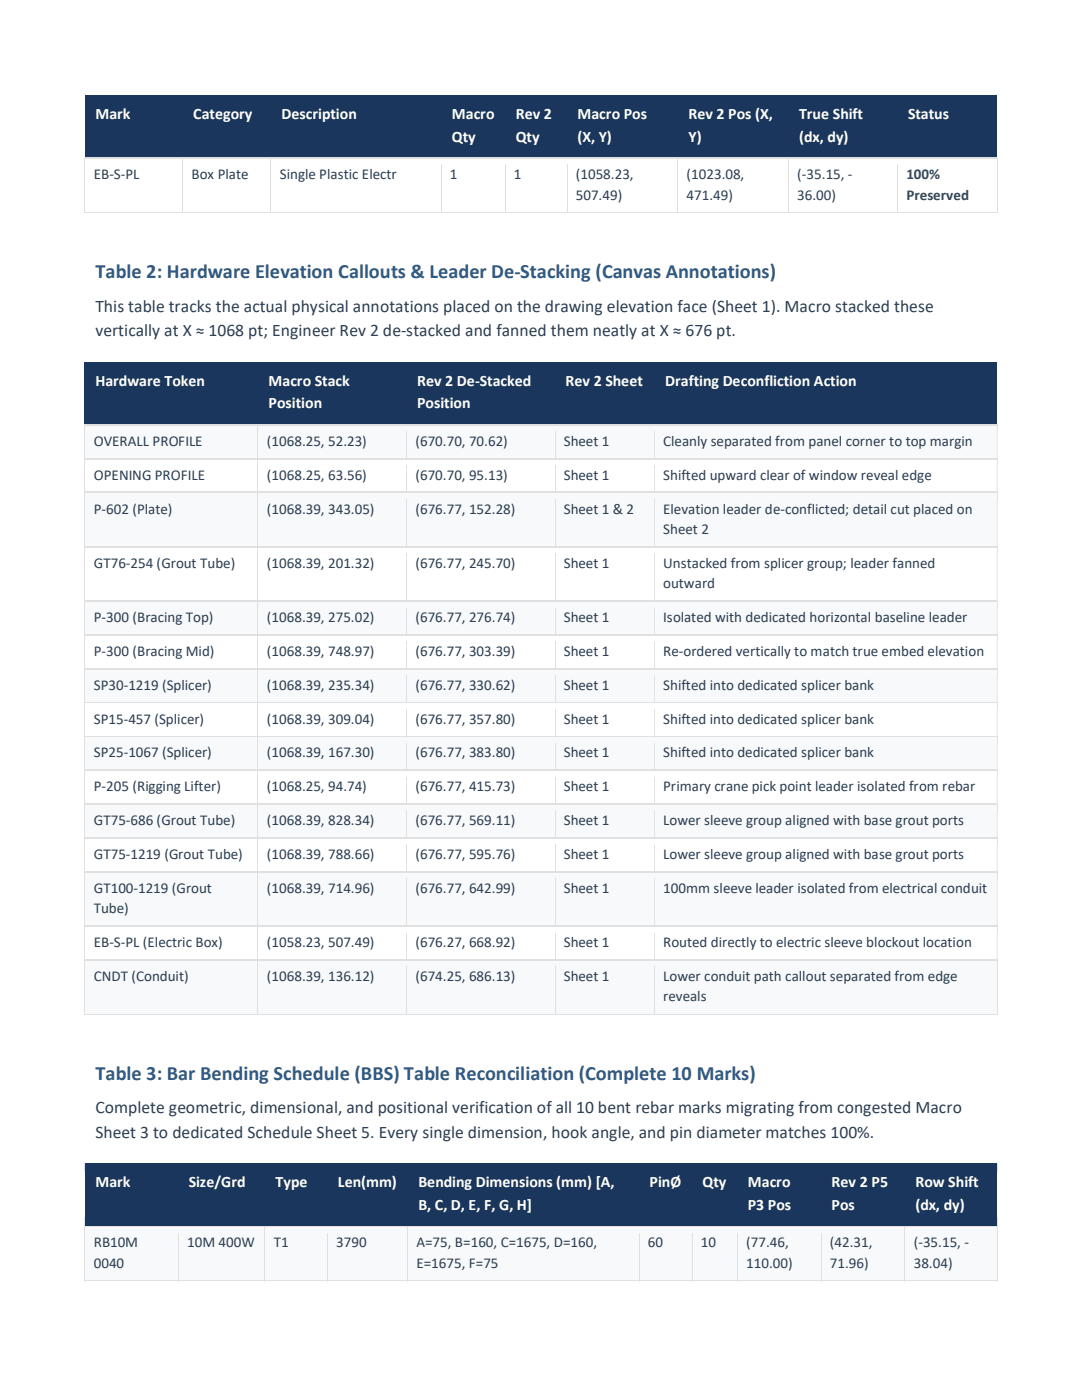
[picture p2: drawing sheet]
<svg xmlns="http://www.w3.org/2000/svg" width="216mm" height="279mm" viewBox="0 0 216 279" stroke-linecap="round" stroke-linejoin="round" font-family="sans-serif">
<defs><g id="words">
<g font-size="4.1" fill="#2e5b88">
<text x="19" y="55.5">Table 2: Hardware Elevation Callouts &amp; Leader De-Stacking (Canvas Annotations)</text>
<text x="19" y="215.5">Table 3: Bar Bending Schedule (BBS) Table Reconciliation (Complete 10 Marks)</text>
</g>
<g font-size="3.5" fill="#2c3e50">
<text x="19" y="62.2">This table tracks the actual physical annotations placed on the drawing elevation face (Sheet 1). Macro stacked these</text>
<text x="19" y="67.1">vertically at X ≈ 1068 pt; Engineer Rev 2 de-stacked and fanned them neatly at X ≈ 676 pt.</text>
<text x="19" y="222.2">Complete geometric, dimensional, and positional verification of all 10 bent rebar marks migrating from congested Macro</text>
<text x="19" y="227.1">Sheet 3 to dedicated Schedule Sheet 5. Every single dimension, hook angle, and pin diameter matches 100%.</text>
</g>
<g font-size="3.2" fill="#fff">
<text x="19" y="23.8">Mark</text>
<text x="38.6" y="23.8">Category</text>
<text x="56.2" y="23.8">Description</text>
<text x="90.2" y="23.8">Macro</text>
<text x="102.9" y="23.8">Rev 2</text>
<text x="115.2" y="23.8">Macro Pos</text>
<text x="137.4" y="23.8">Rev 2 Pos (X,</text>
<text x="159.5" y="23.8">True Shift</text>
<text x="181.2" y="23.8">Status</text>
<text x="90.2" y="28.3">Qty</text>
<text x="102.9" y="28.3">Qty</text>
<text x="115.2" y="28.3">(X, Y)</text>
<text x="137.4" y="28.3">Y)</text>
<text x="159.5" y="28.3">(dx, dy)</text>
<text x="19" y="77">Hardware Token</text>
<text x="53.6" y="77">Macro Stack</text>
<text x="83.2" y="77">Rev 2 De-Stacked</text>
<text x="112.9" y="77">Rev 2 Sheet</text>
<text x="132.7" y="77">Drafting Deconfliction Action</text>
<text x="53.6" y="81.5">Position</text>
<text x="83.2" y="81.5">Position</text>
<text x="19" y="237">Mark</text>
<text x="37.7" y="237">Size/Grd</text>
<text x="55" y="237">Type</text>
<text x="67.4" y="237">Len(mm)</text>
<text x="83.5" y="237">Bending Dimensions (mm) [A,</text>
<text x="129.6" y="237">PinØ</text>
<text x="140.2" y="237">Qty</text>
<text x="149.2" y="237">Macro</text>
<text x="165.9" y="237">Rev 2 P5</text>
<text x="182.7" y="237">Row Shift</text>
<text x="83.5" y="241.5">B, C, D, E, F, G, H]</text>
<text x="149.2" y="241.5">P3 Pos</text>
<text x="165.9" y="241.5">Pos</text>
<text x="182.7" y="241.5">(dx, dy)</text>
</g>
<g font-size="3" fill="#2c3e50">
<text x="18.7" y="35.8">EB-S-PL</text>
<text x="38.2" y="35.8">Box Plate</text>
<text x="55.8" y="35.8">Single Plastic Electr</text>
<text x="89.8" y="35.8">1</text>
<text x="102.5" y="35.8">1</text>
<text x="114.9" y="35.8">(1058.23,</text>
<text x="137" y="35.8">(1023.08,</text>
<text x="159.1" y="35.8">(-35.15, -</text>
<text x="114.9" y="39.9">507.49)</text>
<text x="137" y="39.9">471.49)</text>
<text x="159.1" y="39.9">36.00)</text>
<text x="18.7" y="89">OVERALL PROFILE</text>
<text x="53.3" y="89">(1068.25, 52.23)</text>
<text x="82.9" y="89">(670.70, 70.62)</text>
<text x="112.5" y="89">Sheet 1</text>
<text x="132.3" y="89">Cleanly separated from panel corner to top margin</text>
<text x="18.7" y="95.7">OPENING PROFILE</text>
<text x="53.3" y="95.7">(1068.25, 63.56)</text>
<text x="82.9" y="95.7">(670.70, 95.13)</text>
<text x="112.5" y="95.7">Sheet 1</text>
<text x="132.3" y="95.7">Shifted upward clear of window reveal edge</text>
<text x="18.7" y="102.5">P-602 (Plate)</text>
<text x="53.3" y="102.5">(1068.39, 343.05)</text>
<text x="82.9" y="102.5">(676.77, 152.28)</text>
<text x="112.5" y="102.5">Sheet 1 &amp; 2</text>
<text x="132.3" y="102.5">Elevation leader de-conflicted; detail cut placed on</text>
<text x="132.3" y="106.6">Sheet 2</text>
<text x="18.7" y="113.3">GT76-254 (Grout Tube)</text>
<text x="53.3" y="113.3">(1068.39, 201.32)</text>
<text x="82.9" y="113.3">(676.77, 245.70)</text>
<text x="112.5" y="113.3">Sheet 1</text>
<text x="132.3" y="113.3">Unstacked from splicer group; leader fanned</text>
<text x="132.3" y="117.4">outward</text>
<text x="18.7" y="124.2">P-300 (Bracing Top)</text>
<text x="53.3" y="124.2">(1068.39, 275.02)</text>
<text x="82.9" y="124.2">(676.77, 276.74)</text>
<text x="112.5" y="124.2">Sheet 1</text>
<text x="132.3" y="124.2">Isolated with dedicated horizontal baseline leader</text>
<text x="18.7" y="130.9">P-300 (Bracing Mid)</text>
<text x="53.3" y="130.9">(1068.39, 748.97)</text>
<text x="82.9" y="130.9">(676.77, 303.39)</text>
<text x="112.5" y="130.9">Sheet 1</text>
<text x="132.3" y="130.9">Re-ordered vertically to match true embed elevation</text>
<text x="18.7" y="137.7">SP30-1219 (Splicer)</text>
<text x="53.3" y="137.7">(1068.39, 235.34)</text>
<text x="82.9" y="137.7">(676.77, 330.62)</text>
<text x="112.5" y="137.7">Sheet 1</text>
<text x="132.3" y="137.7">Shifted into dedicated splicer bank</text>
<text x="18.7" y="144.4">SP15-457 (Splicer)</text>
<text x="53.3" y="144.4">(1068.39, 309.04)</text>
<text x="82.9" y="144.4">(676.77, 357.80)</text>
<text x="112.5" y="144.4">Sheet 1</text>
<text x="132.3" y="144.4">Shifted into dedicated splicer bank</text>
<text x="18.7" y="151.2">SP25-1067 (Splicer)</text>
<text x="53.3" y="151.2">(1068.39, 167.30)</text>
<text x="82.9" y="151.2">(676.77, 383.80)</text>
<text x="112.5" y="151.2">Sheet 1</text>
<text x="132.3" y="151.2">Shifted into dedicated splicer bank</text>
<text x="18.7" y="157.9">P-205 (Rigging Lifter)</text>
<text x="53.3" y="157.9">(1068.25, 94.74)</text>
<text x="82.9" y="157.9">(676.77, 415.73)</text>
<text x="112.5" y="157.9">Sheet 1</text>
<text x="132.3" y="157.9">Primary crane pick point leader isolated from rebar</text>
<text x="18.7" y="164.7">GT75-686 (Grout Tube)</text>
<text x="53.3" y="164.7">(1068.39, 828.34)</text>
<text x="82.9" y="164.7">(676.77, 569.11)</text>
<text x="112.5" y="164.7">Sheet 1</text>
<text x="132.3" y="164.7">Lower sleeve group aligned with base grout ports</text>
<text x="18.7" y="171.4">GT75-1219 (Grout Tube)</text>
<text x="53.3" y="171.4">(1068.39, 788.66)</text>
<text x="82.9" y="171.4">(676.77, 595.76)</text>
<text x="112.5" y="171.4">Sheet 1</text>
<text x="132.3" y="171.4">Lower sleeve group aligned with base grout ports</text>
<text x="18.7" y="178.2">GT100-1219 (Grout</text>
<text x="53.3" y="178.2">(1068.39, 714.96)</text>
<text x="82.9" y="178.2">(676.77, 642.99)</text>
<text x="112.5" y="178.2">Sheet 1</text>
<text x="132.3" y="178.2">100mm sleeve leader isolated from electrical conduit</text>
<text x="18.7" y="182.2">Tube)</text>
<text x="18.7" y="189">EB-S-PL (Electric Box)</text>
<text x="53.3" y="189">(1058.23, 507.49)</text>
<text x="82.9" y="189">(676.27, 668.92)</text>
<text x="112.5" y="189">Sheet 1</text>
<text x="132.3" y="189">Routed directly to electric sleeve blockout location</text>
<text x="18.7" y="195.7">CNDT (Conduit)</text>
<text x="53.3" y="195.7">(1068.39, 136.12)</text>
<text x="82.9" y="195.7">(674.25, 686.13)</text>
<text x="112.5" y="195.7">Sheet 1</text>
<text x="132.3" y="195.7">Lower conduit path callout separated from edge</text>
<text x="132.3" y="199.9">reveals</text>
<text x="18.7" y="249">RB10M</text>
<text x="37.3" y="249">10M 400W</text>
<text x="54.7" y="249">T1</text>
<text x="67.1" y="249">3790</text>
<text x="83.1" y="249">A=75, B=160, C=1675, D=160,</text>
<text x="129.3" y="249">60</text>
<text x="139.9" y="249">10</text>
<text x="148.9" y="249">(77.46,</text>
<text x="165.6" y="249">(42.31,</text>
<text x="182.3" y="249">(-35.15, -</text>
<text x="18.7" y="253.1">0040</text>
<text x="83.1" y="253.1">E=1675, F=75</text>
<text x="148.9" y="253.1">110.00)</text>
<text x="165.6" y="253.1">71.96)</text>
<text x="182.3" y="253.1">38.04)</text>
</g>
<g font-size="3" fill="#1e7e34">
<text x="180.8" y="35.8">100%</text>
<text x="180.8" y="39.9">Preserved</text>
</g>
</g></defs>
<g fill="#1b365d">
<path d="M16.9 19h19.5v12.5h-19.5z"/>
<path d="M19 20.8h15.3v4.5h-15.3z"/>
<path d="M36.4 19h17.7v12.5h-17.7z"/>
<path d="M38.6 20.8h13.3v4.5h-13.3z"/>
<path d="M54.1 19h34v12.5h-34z"/>
<path d="M56.2 20.8h29.7v4.5h-29.7z"/>
<path d="M88.1 19h12.7v12.5h-12.7z"/>
<path d="M90.2 20.8h8.5v4.5h-8.5z"/>
<path d="M90.2 25.3h8.5v4.4h-8.5z"/>
<path d="M100.8 19h12.3v12.5h-12.3z"/>
<path d="M102.9 20.8h8.1v4.5h-8.1z"/>
<path d="M102.9 25.3h8.1v4.4h-8.1z"/>
<path d="M113.1 19h22.2v12.5h-22.2z"/>
<path d="M115.2 20.8h17.9v4.5h-17.9z"/>
<path d="M115.2 25.3h17.9v4.4h-17.9z"/>
<path d="M135.3 19h22.1v12.5h-22.1z"/>
<path d="M137.4 20.8h17.8v4.5h-17.8z"/>
<path d="M137.4 25.3h17.8v4.4h-17.8z"/>
<path d="M157.4 19h21.7v12.5h-21.7z"/>
<path d="M159.5 20.8h17.5v4.5h-17.5z"/>
<path d="M159.5 25.3h17.5v4.4h-17.5z"/>
<path d="M179.1 19h19.9v12.5h-19.9z"/>
<path d="M181.2 20.8h15.6v4.5h-15.6z"/>
<path d="M179.1 19h19.9v1.8h-19.9z"/>
<path d="M179.1 29.7h19.9v1.8h-19.9z"/>
</g>
<g fill="#1b365d">
<path d="M16.9 19h162.2v1.8h-162.2z" fill-rule="evenodd"/>
<path d="M16.9 29.7h162.2v1.8h-162.2z" fill-rule="evenodd"/>
</g>
<g fill="#fff">
<path d="M17 31.7h19.4v10.6h-19.4z"/>
<path d="M18.7 32.9h16v4.1h-16z"/>
<path d="M36.5 31.7h17.5v10.6h-17.5z"/>
<path d="M38.2 32.9h14.1v4.1h-14.1z"/>
<path d="M54.1 31.7h33.9v10.6h-33.9z"/>
<path d="M55.8 32.9h30.5v4.1h-30.5z"/>
<path d="M88.1 31.7h12.6v10.6h-12.6z"/>
<path d="M89.8 32.9h9.2v4.1h-9.2z"/>
<path d="M100.9 31.7h12.1v10.6h-12.1z"/>
<path d="M102.5 32.9h8.9v4.1h-8.9z"/>
<path d="M113.2 31.7h21.9v10.6h-21.9z"/>
<path d="M114.9 32.9h18.6v4.1h-18.6z"/>
<path d="M114.9 37h18.6v4.1h-18.6z"/>
<path d="M135.3 31.7h22v10.6h-22z"/>
<path d="M137 32.9h18.6v4.1h-18.6z"/>
<path d="M137 37h18.6v4.1h-18.6z"/>
<path d="M157.4 31.7h21.6v10.6h-21.6z"/>
<path d="M159.1 32.9h18.2v4.1h-18.2z"/>
<path d="M159.1 37h18.2v4.1h-18.2z"/>
<path d="M179.2 31.7h19.7v10.6h-19.7z"/>
<path d="M180.8 32.9h16.4v4.1h-16.4z"/>
<path d="M180.8 37h16.4v4.1h-16.4z"/>
</g>
<path d="M16.8 31.5h.2v1.4h-.2z" fill-rule="evenodd" fill="#e0e0e0"/>
<g fill="#fff">
<path d="M17 31.5h.2v1.4h-.2z" fill-rule="evenodd"/>
<path d="M17.2 31.5h19.2v1.4h-19.2z" fill-rule="evenodd"/>
</g>
<path d="M36.4 31.5h.1v1.4h-.1z" fill-rule="evenodd" fill="#e0e0e0"/>
<g fill="#fff">
<path d="M36.5 31.5h.2v1.4h-.2z" fill-rule="evenodd"/>
<path d="M36.7 31.5h17.3v1.4h-17.3z" fill-rule="evenodd"/>
</g>
<path d="M54 31.5h.1v1.4h-.1z" fill-rule="evenodd" fill="#e0e0e0"/>
<g fill="#fff">
<path d="M54.1 31.5h.2v1.4h-.2z" fill-rule="evenodd"/>
<path d="M54.3 31.5h33.7v1.4h-33.7z" fill-rule="evenodd"/>
</g>
<path d="M88 31.5h.1v1.4h-.1z" fill-rule="evenodd" fill="#e0e0e0"/>
<g fill="#fff">
<path d="M88.1 31.5h.2v1.4h-.2z" fill-rule="evenodd"/>
<path d="M88.3 31.5h12.4v1.4h-12.4z" fill-rule="evenodd"/>
</g>
<path d="M100.7 31.5h.2v1.4h-.2z" fill-rule="evenodd" fill="#e0e0e0"/>
<g fill="#fff">
<path d="M100.9 31.5h.1v1.4h-.1z" fill-rule="evenodd"/>
<path d="M101 31.5h12.1v1.4h-12.1z" fill-rule="evenodd"/>
</g>
<path d="M113.1 31.5h.1v1.4h-.1z" fill-rule="evenodd" fill="#e0e0e0"/>
<g fill="#fff">
<path d="M113.2 31.5h.2v1.4h-.2z" fill-rule="evenodd"/>
<path d="M113.4 31.5h21.8v1.4h-21.8z" fill-rule="evenodd"/>
</g>
<path d="M135.2 31.5h.1v1.4h-.1z" fill-rule="evenodd" fill="#e0e0e0"/>
<g fill="#fff">
<path d="M135.3 31.5h.2v1.4h-.2z" fill-rule="evenodd"/>
<path d="M135.5 31.5h21.8v1.4h-21.8z" fill-rule="evenodd"/>
</g>
<path d="M157.3 31.5h.1v1.4h-.1z" fill-rule="evenodd" fill="#e0e0e0"/>
<g fill="#fff">
<path d="M157.4 31.5h.2v1.4h-.2z" fill-rule="evenodd"/>
<path d="M157.6 31.5h21.4v1.4h-21.4z" fill-rule="evenodd"/>
</g>
<path d="M179 31.5h.2v1.4h-.2z" fill-rule="evenodd" fill="#e0e0e0"/>
<g fill="#fff">
<path d="M179.2 31.5h.1v1.4h-.1z" fill-rule="evenodd"/>
<path d="M179.3 31.5h19.6v1.4h-19.6z" fill-rule="evenodd"/>
</g>
<path d="M198.9 31.5h.2v1.4h-.2z" fill-rule="evenodd" fill="#e0e0e0"/>
<path d="M16.9 41.1h19.5v1.2h-19.5z" fill="#fff"/>
<path d="M16.9 32.9v9.6M16.8 42.4h19.6" fill="none" stroke="#e0e0e0" stroke-width=".2"/>
<path d="M36.4 41.1h17.7v1.2h-17.7z" fill="#fff"/>
<path d="M36.4 32.9v9.6M36.5 42.4h17.5" fill="none" stroke="#e0e0e0" stroke-width=".2"/>
<path d="M54.1 41.1h34v1.2h-34z" fill="#fff"/>
<path d="M54.1 32.9v9.6M54.1 42.4h33.9" fill="none" stroke="#e0e0e0" stroke-width=".2"/>
<path d="M88.1 41.1h12.7v1.2h-12.7z" fill="#fff"/>
<path d="M88.1 32.9v9.6M88.1 42.4h12.6" fill="none" stroke="#e0e0e0" stroke-width=".2"/>
<path d="M100.8 41.1h12.4v1.2h-12.4z" fill="#fff"/>
<path d="M100.8 32.9v9.6M100.9 42.4h12.2" fill="none" stroke="#e0e0e0" stroke-width=".2"/>
<path d="M113.2 41.1h22.1v1.2h-22.1z" fill="#fff"/>
<path d="M113.2 32.9v9.6M113.2 42.4h22" fill="none" stroke="#e0e0e0" stroke-width=".2"/>
<path d="M135.3 41.1h22.1v1.2h-22.1z" fill="#fff"/>
<path d="M135.3 32.9v9.6M135.3 42.4h22" fill="none" stroke="#e0e0e0" stroke-width=".2"/>
<path d="M157.4 41.1h21.7v1.2h-21.7z" fill="#fff"/>
<path d="M157.4 32.9v9.6M157.4 42.4h21.6" fill="none" stroke="#e0e0e0" stroke-width=".2"/>
<path d="M179.1 41.1h19.9v1.2h-19.9z" fill="#fff"/>
<path d="M179.1 32.9v9.6M199 32.9v9.6M179.2 42.4h19.7" fill="none" stroke="#e0e0e0" stroke-width=".2"/>
<path d="M198.9 42.3h.2v.2h-.2z" fill="#e0e0e0"/>
<g fill="#1b365d">
<path d="M16.9 72.2h34.6v12.5h-34.6z"/>
<path d="M19 74h30.4v4.5h-30.4z"/>
<path d="M51.5 72.2h29.6v12.5h-29.6z"/>
<path d="M53.6 74h25.4v4.5h-25.4z"/>
<path d="M53.6 78.5h25.4v4.4h-25.4z"/>
<path d="M81.1 72.2h29.6v12.5h-29.6z"/>
<path d="M83.2 74h25.4v4.5h-25.4z"/>
<path d="M83.2 78.5h25.4v4.4h-25.4z"/>
<path d="M110.7 72.2h19.9v12.5h-19.9z"/>
<path d="M112.9 74h15.6v4.5h-15.6z"/>
<path d="M130.6 72.2h68.4v12.5h-68.4z"/>
<path d="M132.7 74h64.1v4.5h-64.1z"/>
<path d="M130.6 72.3h68.4v1.7h-68.4z"/>
<path d="M130.6 82.9h68.4v1.8h-68.4z"/>
</g>
<g fill="#1b365d">
<path d="M16.9 72.3h113.7v1.7h-113.7z" fill-rule="evenodd"/>
<path d="M16.9 82.9h113.7v1.8h-113.7z" fill-rule="evenodd"/>
</g>
<g fill="#f8f9fa">
<path d="M17 84.9h34.4v6.5h-34.4z"/>
<path d="M18.7 86.1h31v4.1h-31z"/>
<path d="M51.6 84.9h29.4v6.5h-29.4z"/>
<path d="M53.3 86.1h26.1v4.1h-26.1z"/>
<path d="M81.2 84.9h29.5v6.5h-29.5z"/>
<path d="M82.9 86.1h26.1v4.1h-26.1z"/>
<path d="M110.8 84.9h19.7v6.5h-19.7z"/>
<path d="M112.5 86.1h16.3v4.1h-16.3z"/>
<path d="M130.7 84.9h68.2v6.5h-68.2z"/>
<path d="M132.3 86.1h64.9v4.1h-64.9z"/>
</g>
<path d="M16.8 84.7h.2v1.4h-.2z" fill-rule="evenodd" fill="#e0e0e0"/>
<g fill="#fff">
<path d="M17 84.7h.2v1.4h-.2z" fill-rule="evenodd"/>
<path d="M17.2 84.7h34.2v1.4h-34.2z" fill-rule="evenodd"/>
</g>
<path d="M51.4 84.7h.2v1.4h-.2z" fill-rule="evenodd" fill="#e0e0e0"/>
<g fill="#fff">
<path d="M51.6 84.7h.1v1.4h-.1z" fill-rule="evenodd"/>
<path d="M51.7 84.7h29.3v1.4h-29.3z" fill-rule="evenodd"/>
</g>
<path d="M81 84.7h.2v1.4h-.2z" fill-rule="evenodd" fill="#e0e0e0"/>
<g fill="#fff">
<path d="M81.2 84.7h.2v1.4h-.2z" fill-rule="evenodd"/>
<path d="M81.4 84.7h29.3v1.4h-29.3z" fill-rule="evenodd"/>
</g>
<path d="M110.7 84.7h.1v1.4h-.1z" fill-rule="evenodd" fill="#e0e0e0"/>
<g fill="#fff">
<path d="M110.8 84.7h.2v1.4h-.2z" fill-rule="evenodd"/>
<path d="M111 84.7h19.5v1.4h-19.5z" fill-rule="evenodd"/>
</g>
<path d="M130.5 84.7h.2v1.4h-.2z" fill-rule="evenodd" fill="#e0e0e0"/>
<g fill="#fff">
<path d="M130.7 84.7h.2v1.4h-.2z" fill-rule="evenodd"/>
<path d="M130.9 84.7h68v1.4h-68z" fill-rule="evenodd"/>
</g>
<path d="M198.9 84.7h.2v1.4h-.2z" fill-rule="evenodd" fill="#e0e0e0"/>
<path d="M16.9 90.2h34.6v1.2h-34.6z" fill="#f8f9fa"/>
<path d="M16.9 86.1v5.3" fill="none" stroke="#e0e0e0" stroke-width=".2"/>
<path d="M51.5 90.2h29.6v1.2h-29.6z" fill="#f8f9fa"/>
<path d="M51.5 86.1v5.3" fill="none" stroke="#e0e0e0" stroke-width=".2"/>
<path d="M81.1 90.2h29.6v1.2h-29.6z" fill="#f8f9fa"/>
<path d="M81.1 86.1v5.3" fill="none" stroke="#e0e0e0" stroke-width=".2"/>
<path d="M110.7 90.2h19.9v1.2h-19.9z" fill="#f8f9fa"/>
<path d="M110.7 86.1v5.3" fill="none" stroke="#e0e0e0" stroke-width=".2"/>
<path d="M130.6 90.2h68.4v1.2h-68.4z" fill="#f8f9fa"/>
<path d="M130.5 86.1h.2v5.3h-.2zM198.9 86.1h.2v5.3h-.2z" fill-rule="evenodd" fill="#e0e0e0"/>
<g fill="#fff">
<path d="M17 91.6h34.4v6.6h-34.4z"/>
<path d="M18.7 92.8h31v4.1h-31z"/>
<path d="M51.6 91.6h29.4v6.6h-29.4z"/>
<path d="M53.3 92.8h26.1v4.1h-26.1z"/>
<path d="M81.2 91.6h29.5v6.6h-29.5z"/>
<path d="M82.9 92.8h26.1v4.1h-26.1z"/>
<path d="M110.8 91.6h19.7v6.6h-19.7z"/>
<path d="M112.5 92.8h16.3v4.1h-16.3z"/>
<path d="M130.7 91.6h68.2v6.6h-68.2z"/>
<path d="M132.3 92.8h64.9v4.1h-64.9z"/>
</g>
<path d="M16.8 91.4h.2v1.4h-.2z" fill="#e0e0e0"/>
<path d="M17 91.4h34.4v1.4h-34.4z" fill-rule="evenodd" fill="#fff"/>
<path d="M51.4 91.4h.2v1.4h-.2z" fill="#e0e0e0"/>
<path d="M51.6 91.4h29.4v1.4h-29.4z" fill-rule="evenodd" fill="#fff"/>
<path d="M81 91.4h.2v1.4h-.2z" fill="#e0e0e0"/>
<path d="M81.2 91.4h29.5v1.4h-29.5z" fill-rule="evenodd" fill="#fff"/>
<path d="M110.7 91.4h.1v1.4h-.1z" fill="#e0e0e0"/>
<path d="M110.8 91.4h19.7v1.4h-19.7z" fill-rule="evenodd" fill="#fff"/>
<path d="M130.5 91.4h.2v1.4h-.2z" fill="#e0e0e0"/>
<path d="M130.7 91.4h68.2v1.4h-68.2z" fill-rule="evenodd" fill="#fff"/>
<path d="M198.9 91.4h.2v1.4h-.2z" fill="#e0e0e0"/>
<path d="M16.9 96.9h34.6v1.3h-34.6z" fill="#fff"/>
<path d="M16.9 92.8v5.4" fill="none" stroke="#e0e0e0" stroke-width=".2"/>
<path d="M51.5 96.9h29.6v1.3h-29.6z" fill="#fff"/>
<path d="M51.5 92.8v5.4" fill="none" stroke="#e0e0e0" stroke-width=".2"/>
<path d="M81.1 96.9h29.6v1.3h-29.6z" fill="#fff"/>
<path d="M81.1 92.8v5.4" fill="none" stroke="#e0e0e0" stroke-width=".2"/>
<path d="M110.7 96.9h19.9v1.3h-19.9z" fill="#fff"/>
<path d="M110.7 92.8v5.4" fill="none" stroke="#e0e0e0" stroke-width=".2"/>
<path d="M130.6 96.9h68.4v1.3h-68.4z" fill="#fff"/>
<path d="M130.5 92.8h.2v5.4h-.2zM198.9 92.8h.2v5.4h-.2z" fill-rule="evenodd" fill="#e0e0e0"/>
<g fill="#f8f9fa">
<path d="M17 98.4h34.4v10.6h-34.4z"/>
<path d="M18.7 99.6h31v4.1h-31z"/>
<path d="M51.6 98.4h29.4v10.6h-29.4z"/>
<path d="M53.3 99.6h26.1v4.1h-26.1z"/>
<path d="M81.2 98.4h29.5v10.6h-29.5z"/>
<path d="M82.9 99.6h26.1v4.1h-26.1z"/>
<path d="M110.8 98.4h19.7v10.6h-19.7z"/>
<path d="M112.5 99.6h16.3v4.1h-16.3z"/>
<path d="M130.7 98.4h68.2v10.6h-68.2z"/>
<path d="M132.3 99.6h64.9v4.1h-64.9z"/>
<path d="M132.3 103.7h64.9v4.1h-64.9z"/>
</g>
<path d="M16.8 98.2h.2v1.4h-.2z" fill="#e0e0e0"/>
<path d="M17 98.2h34.4v1.4h-34.4z" fill-rule="evenodd" fill="#fff"/>
<path d="M51.4 98.2h.2v1.4h-.2z" fill="#e0e0e0"/>
<path d="M51.6 98.2h29.4v1.4h-29.4z" fill-rule="evenodd" fill="#fff"/>
<path d="M81 98.2h.2v1.4h-.2z" fill="#e0e0e0"/>
<path d="M81.2 98.2h29.5v1.4h-29.5z" fill-rule="evenodd" fill="#fff"/>
<path d="M110.7 98.2h.1v1.4h-.1z" fill="#e0e0e0"/>
<path d="M110.8 98.2h19.7v1.4h-19.7z" fill-rule="evenodd" fill="#fff"/>
<path d="M130.5 98.2h.2v1.4h-.2z" fill="#e0e0e0"/>
<path d="M130.7 98.2h68.2v1.4h-68.2z" fill-rule="evenodd" fill="#fff"/>
<path d="M198.9 98.2h.2v1.4h-.2z" fill="#e0e0e0"/>
<path d="M16.9 107.8h34.6v1.3h-34.6z" fill="#f8f9fa"/>
<path d="M16.9 99.6v9.5" fill="none" stroke="#e0e0e0" stroke-width=".2"/>
<path d="M51.5 107.8h29.6v1.3h-29.6z" fill="#f8f9fa"/>
<path d="M51.5 99.6v9.5" fill="none" stroke="#e0e0e0" stroke-width=".2"/>
<path d="M81.1 107.8h29.6v1.3h-29.6z" fill="#f8f9fa"/>
<path d="M81.1 99.6v9.5" fill="none" stroke="#e0e0e0" stroke-width=".2"/>
<path d="M110.7 107.8h19.9v1.3h-19.9z" fill="#f8f9fa"/>
<path d="M110.7 99.6v9.5" fill="none" stroke="#e0e0e0" stroke-width=".2"/>
<path d="M130.6 107.8h68.4v1.3h-68.4z" fill="#f8f9fa"/>
<path d="M130.5 99.6h.2v9.5h-.2zM198.9 99.6h.2v9.5h-.2z" fill-rule="evenodd" fill="#e0e0e0"/>
<g fill="#fff">
<path d="M17 109.2h34.4v10.7h-34.4z"/>
<path d="M18.7 110.4h31v4.2h-31z"/>
<path d="M51.6 109.2h29.4v10.7h-29.4z"/>
<path d="M53.3 110.4h26.1v4.2h-26.1z"/>
<path d="M81.2 109.2h29.5v10.7h-29.5z"/>
<path d="M82.9 110.4h26.1v4.2h-26.1z"/>
<path d="M110.8 109.2h19.7v10.7h-19.7z"/>
<path d="M112.5 110.4h16.3v4.2h-16.3z"/>
<path d="M130.7 109.2h68.2v10.7h-68.2z"/>
<path d="M132.3 110.4h64.9v4.2h-64.9z"/>
<path d="M132.3 114.6h64.9v4.1h-64.9z"/>
</g>
<path d="M16.8 109.1h.2v1.3h-.2z" fill="#e0e0e0"/>
<path d="M17 109.1h34.4v1.3h-34.4z" fill-rule="evenodd" fill="#fff"/>
<path d="M51.4 109.1h.2v1.3h-.2z" fill="#e0e0e0"/>
<path d="M51.6 109.1h29.4v1.3h-29.4z" fill-rule="evenodd" fill="#fff"/>
<path d="M81 109.1h.2v1.3h-.2z" fill="#e0e0e0"/>
<path d="M81.2 109.1h29.5v1.3h-29.5z" fill-rule="evenodd" fill="#fff"/>
<path d="M110.7 109.1h.1v1.3h-.1z" fill="#e0e0e0"/>
<path d="M110.8 109.1h19.7v1.3h-19.7z" fill-rule="evenodd" fill="#fff"/>
<path d="M130.5 109.1h.2v1.3h-.2z" fill="#e0e0e0"/>
<path d="M130.7 109.1h68.2v1.3h-68.2z" fill-rule="evenodd" fill="#fff"/>
<path d="M198.9 109.1h.2v1.3h-.2z" fill="#e0e0e0"/>
<path d="M16.9 118.7h34.6v1.2h-34.6z" fill="#fff"/>
<path d="M16.9 110.4v9.5" fill="none" stroke="#e0e0e0" stroke-width=".2"/>
<path d="M51.5 118.7h29.6v1.2h-29.6z" fill="#fff"/>
<path d="M51.5 110.4v9.5" fill="none" stroke="#e0e0e0" stroke-width=".2"/>
<path d="M81.1 118.7h29.6v1.2h-29.6z" fill="#fff"/>
<path d="M81.1 110.4v9.5" fill="none" stroke="#e0e0e0" stroke-width=".2"/>
<path d="M110.7 118.7h19.9v1.2h-19.9z" fill="#fff"/>
<path d="M110.7 110.4v9.5" fill="none" stroke="#e0e0e0" stroke-width=".2"/>
<path d="M130.6 118.7h68.4v1.2h-68.4z" fill="#fff"/>
<path d="M130.5 110.4h.2v9.5h-.2zM198.9 110.4h.2v9.5h-.2z" fill-rule="evenodd" fill="#e0e0e0"/>
<g fill="#f8f9fa">
<path d="M17 120.1h34.4v6.5h-34.4z"/>
<path d="M18.7 121.3h31v4.1h-31z"/>
<path d="M51.6 120.1h29.4v6.5h-29.4z"/>
<path d="M53.3 121.3h26.1v4.1h-26.1z"/>
<path d="M81.2 120.1h29.5v6.5h-29.5z"/>
<path d="M82.9 121.3h26.1v4.1h-26.1z"/>
<path d="M110.8 120.1h19.7v6.5h-19.7z"/>
<path d="M112.5 121.3h16.3v4.1h-16.3z"/>
<path d="M130.7 120.1h68.2v6.5h-68.2z"/>
<path d="M132.3 121.3h64.9v4.1h-64.9z"/>
</g>
<path d="M16.8 119.9h.2v1.4h-.2z" fill="#e0e0e0"/>
<path d="M17 119.9h34.4v1.4h-34.4z" fill-rule="evenodd" fill="#fff"/>
<path d="M51.4 119.9h.2v1.4h-.2z" fill="#e0e0e0"/>
<path d="M51.6 119.9h29.4v1.4h-29.4z" fill-rule="evenodd" fill="#fff"/>
<path d="M81 119.9h.2v1.4h-.2z" fill="#e0e0e0"/>
<path d="M81.2 119.9h29.5v1.4h-29.5z" fill-rule="evenodd" fill="#fff"/>
<path d="M110.7 119.9h.1v1.4h-.1z" fill="#e0e0e0"/>
<path d="M110.8 119.9h19.7v1.4h-19.7z" fill-rule="evenodd" fill="#fff"/>
<path d="M130.5 119.9h.2v1.4h-.2z" fill="#e0e0e0"/>
<path d="M130.7 119.9h68.2v1.4h-68.2z" fill-rule="evenodd" fill="#fff"/>
<path d="M198.9 119.9h.2v1.4h-.2z" fill="#e0e0e0"/>
<path d="M16.9 125.4h34.6v1.2h-34.6z" fill="#f8f9fa"/>
<path d="M16.9 121.3v5.3" fill="none" stroke="#e0e0e0" stroke-width=".2"/>
<path d="M51.5 125.4h29.6v1.2h-29.6z" fill="#f8f9fa"/>
<path d="M51.5 121.3v5.3" fill="none" stroke="#e0e0e0" stroke-width=".2"/>
<path d="M81.1 125.4h29.6v1.2h-29.6z" fill="#f8f9fa"/>
<path d="M81.1 121.3v5.3" fill="none" stroke="#e0e0e0" stroke-width=".2"/>
<path d="M110.7 125.4h19.9v1.2h-19.9z" fill="#f8f9fa"/>
<path d="M110.7 121.3v5.3" fill="none" stroke="#e0e0e0" stroke-width=".2"/>
<path d="M130.6 125.4h68.4v1.2h-68.4z" fill="#f8f9fa"/>
<path d="M130.5 121.3h.2v5.3h-.2zM198.9 121.3h.2v5.3h-.2z" fill-rule="evenodd" fill="#e0e0e0"/>
<g fill="#fff">
<path d="M17 126.8h34.4v6.6h-34.4z"/>
<path d="M18.7 128.1h31v4.1h-31z"/>
<path d="M51.6 126.8h29.4v6.6h-29.4z"/>
<path d="M53.3 128.1h26.1v4.1h-26.1z"/>
<path d="M81.2 126.8h29.5v6.6h-29.5z"/>
<path d="M82.9 128.1h26.1v4.1h-26.1z"/>
<path d="M110.8 126.8h19.7v6.6h-19.7z"/>
<path d="M112.5 128.1h16.3v4.1h-16.3z"/>
<path d="M130.7 126.8h68.2v6.6h-68.2z"/>
<path d="M132.3 128.1h64.9v4.1h-64.9z"/>
</g>
<path d="M16.8 126.6h.2v1.4h-.2z" fill="#e0e0e0"/>
<path d="M17 126.6h34.4v1.4h-34.4z" fill-rule="evenodd" fill="#fff"/>
<path d="M51.4 126.6h.2v1.4h-.2z" fill="#e0e0e0"/>
<path d="M51.6 126.6h29.4v1.4h-29.4z" fill-rule="evenodd" fill="#fff"/>
<path d="M81 126.6h.2v1.4h-.2z" fill="#e0e0e0"/>
<path d="M81.2 126.6h29.5v1.4h-29.5z" fill-rule="evenodd" fill="#fff"/>
<path d="M110.7 126.6h.1v1.4h-.1z" fill="#e0e0e0"/>
<path d="M110.8 126.6h19.7v1.4h-19.7z" fill-rule="evenodd" fill="#fff"/>
<path d="M130.5 126.6h.2v1.4h-.2z" fill="#e0e0e0"/>
<path d="M130.7 126.6h68.2v1.4h-68.2z" fill-rule="evenodd" fill="#fff"/>
<path d="M198.9 126.6h.2v1.4h-.2z" fill="#e0e0e0"/>
<path d="M16.9 132.2h34.6v1.2h-34.6z" fill="#fff"/>
<path d="M16.9 128v5.4" fill="none" stroke="#e0e0e0" stroke-width=".2"/>
<path d="M51.5 132.2h29.6v1.2h-29.6z" fill="#fff"/>
<path d="M51.5 128v5.4" fill="none" stroke="#e0e0e0" stroke-width=".2"/>
<path d="M81.1 132.2h29.6v1.2h-29.6z" fill="#fff"/>
<path d="M81.1 128v5.4" fill="none" stroke="#e0e0e0" stroke-width=".2"/>
<path d="M110.7 132.2h19.9v1.2h-19.9z" fill="#fff"/>
<path d="M110.7 128v5.4" fill="none" stroke="#e0e0e0" stroke-width=".2"/>
<path d="M130.6 132.2h68.4v1.2h-68.4z" fill="#fff"/>
<path d="M130.5 128h.2v5.4h-.2zM198.9 128h.2v5.4h-.2z" fill-rule="evenodd" fill="#e0e0e0"/>
<g fill="#f8f9fa">
<path d="M17 133.6h34.4v6.5h-34.4z"/>
<path d="M18.7 134.8h31v4.1h-31z"/>
<path d="M51.6 133.6h29.4v6.5h-29.4z"/>
<path d="M53.3 134.8h26.1v4.1h-26.1z"/>
<path d="M81.2 133.6h29.5v6.5h-29.5z"/>
<path d="M82.9 134.8h26.1v4.1h-26.1z"/>
<path d="M110.8 133.6h19.7v6.5h-19.7z"/>
<path d="M112.5 134.8h16.3v4.1h-16.3z"/>
<path d="M130.7 133.6h68.2v6.5h-68.2z"/>
<path d="M132.3 134.8h64.9v4.1h-64.9z"/>
</g>
<path d="M16.8 133.4h.2v1.4h-.2z" fill="#e0e0e0"/>
<path d="M17 133.4h34.4v1.4h-34.4z" fill-rule="evenodd" fill="#fff"/>
<path d="M51.4 133.4h.2v1.4h-.2z" fill="#e0e0e0"/>
<path d="M51.6 133.4h29.4v1.4h-29.4z" fill-rule="evenodd" fill="#fff"/>
<path d="M81 133.4h.2v1.4h-.2z" fill="#e0e0e0"/>
<path d="M81.2 133.4h29.5v1.4h-29.5z" fill-rule="evenodd" fill="#fff"/>
<path d="M110.7 133.4h.1v1.4h-.1z" fill="#e0e0e0"/>
<path d="M110.8 133.4h19.7v1.4h-19.7z" fill-rule="evenodd" fill="#fff"/>
<path d="M130.5 133.4h.2v1.4h-.2z" fill="#e0e0e0"/>
<path d="M130.7 133.4h68.2v1.4h-68.2z" fill-rule="evenodd" fill="#fff"/>
<path d="M198.9 133.4h.2v1.4h-.2z" fill="#e0e0e0"/>
<path d="M16.9 138.9h34.6v1.2h-34.6z" fill="#f8f9fa"/>
<path d="M16.9 134.8v5.3" fill="none" stroke="#e0e0e0" stroke-width=".2"/>
<path d="M51.5 138.9h29.6v1.2h-29.6z" fill="#f8f9fa"/>
<path d="M51.5 134.8v5.3" fill="none" stroke="#e0e0e0" stroke-width=".2"/>
<path d="M81.1 138.9h29.6v1.2h-29.6z" fill="#f8f9fa"/>
<path d="M81.1 134.8v5.3" fill="none" stroke="#e0e0e0" stroke-width=".2"/>
<path d="M110.7 138.9h19.9v1.2h-19.9z" fill="#f8f9fa"/>
<path d="M110.7 134.8v5.3" fill="none" stroke="#e0e0e0" stroke-width=".2"/>
<path d="M130.6 138.9h68.4v1.2h-68.4z" fill="#f8f9fa"/>
<path d="M130.5 134.8h.2v5.3h-.2zM198.9 134.8h.2v5.3h-.2z" fill-rule="evenodd" fill="#e0e0e0"/>
<g fill="#fff">
<path d="M17 140.3h34.4v6.6h-34.4z"/>
<path d="M18.7 141.6h31v4h-31z"/>
<path d="M51.6 140.3h29.4v6.6h-29.4z"/>
<path d="M53.3 141.6h26.1v4h-26.1z"/>
<path d="M81.2 140.3h29.5v6.6h-29.5z"/>
<path d="M82.9 141.6h26.1v4h-26.1z"/>
<path d="M110.8 140.3h19.7v6.6h-19.7z"/>
<path d="M112.5 141.6h16.3v4h-16.3z"/>
<path d="M130.7 140.3h68.2v6.6h-68.2z"/>
<path d="M132.3 141.6h64.9v4h-64.9z"/>
</g>
<path d="M16.8 140.1h.2v1.4h-.2z" fill="#e0e0e0"/>
<path d="M17 140.1h34.4v1.4h-34.4z" fill-rule="evenodd" fill="#fff"/>
<path d="M51.4 140.1h.2v1.4h-.2z" fill="#e0e0e0"/>
<path d="M51.6 140.1h29.4v1.4h-29.4z" fill-rule="evenodd" fill="#fff"/>
<path d="M81 140.1h.2v1.4h-.2z" fill="#e0e0e0"/>
<path d="M81.2 140.1h29.5v1.4h-29.5z" fill-rule="evenodd" fill="#fff"/>
<path d="M110.7 140.1h.1v1.4h-.1z" fill="#e0e0e0"/>
<path d="M110.8 140.1h19.7v1.4h-19.7z" fill-rule="evenodd" fill="#fff"/>
<path d="M130.5 140.1h.2v1.4h-.2z" fill="#e0e0e0"/>
<path d="M130.7 140.1h68.2v1.4h-68.2z" fill-rule="evenodd" fill="#fff"/>
<path d="M198.9 140.1h.2v1.4h-.2z" fill="#e0e0e0"/>
<path d="M16.9 145.7h34.6v1.2h-34.6z" fill="#fff"/>
<path d="M16.9 141.5v5.4" fill="none" stroke="#e0e0e0" stroke-width=".2"/>
<path d="M51.5 145.7h29.6v1.2h-29.6z" fill="#fff"/>
<path d="M51.5 141.5v5.4" fill="none" stroke="#e0e0e0" stroke-width=".2"/>
<path d="M81.1 145.7h29.6v1.2h-29.6z" fill="#fff"/>
<path d="M81.1 141.5v5.4" fill="none" stroke="#e0e0e0" stroke-width=".2"/>
<path d="M110.7 145.7h19.9v1.2h-19.9z" fill="#fff"/>
<path d="M110.7 141.5v5.4" fill="none" stroke="#e0e0e0" stroke-width=".2"/>
<path d="M130.6 145.7h68.4v1.2h-68.4z" fill="#fff"/>
<path d="M130.5 141.5h.2v5.4h-.2zM198.9 141.5h.2v5.4h-.2z" fill-rule="evenodd" fill="#e0e0e0"/>
<g fill="#f8f9fa">
<path d="M17 147.1h34.4v6.5h-34.4z"/>
<path d="M18.7 148.3h31v4.1h-31z"/>
<path d="M51.6 147.1h29.4v6.5h-29.4z"/>
<path d="M53.3 148.3h26.1v4.1h-26.1z"/>
<path d="M81.2 147.1h29.5v6.5h-29.5z"/>
<path d="M82.9 148.3h26.1v4.1h-26.1z"/>
<path d="M110.8 147.1h19.7v6.5h-19.7z"/>
<path d="M112.5 148.3h16.3v4.1h-16.3z"/>
<path d="M130.7 147.1h68.2v6.5h-68.2z"/>
<path d="M132.3 148.3h64.9v4.1h-64.9z"/>
</g>
<path d="M16.8 146.9h.2v1.4h-.2z" fill="#e0e0e0"/>
<path d="M17 146.9h34.4v1.4h-34.4z" fill-rule="evenodd" fill="#fff"/>
<path d="M51.4 146.9h.2v1.4h-.2z" fill="#e0e0e0"/>
<path d="M51.6 146.9h29.4v1.4h-29.4z" fill-rule="evenodd" fill="#fff"/>
<path d="M81 146.9h.2v1.4h-.2z" fill="#e0e0e0"/>
<path d="M81.2 146.9h29.5v1.4h-29.5z" fill-rule="evenodd" fill="#fff"/>
<path d="M110.7 146.9h.1v1.4h-.1z" fill="#e0e0e0"/>
<path d="M110.8 146.9h19.7v1.4h-19.7z" fill-rule="evenodd" fill="#fff"/>
<path d="M130.5 146.9h.2v1.4h-.2z" fill="#e0e0e0"/>
<path d="M130.7 146.9h68.2v1.4h-68.2z" fill-rule="evenodd" fill="#fff"/>
<path d="M198.9 146.9h.2v1.4h-.2z" fill="#e0e0e0"/>
<path d="M16.9 152.4h34.6v1.2h-34.6z" fill="#f8f9fa"/>
<path d="M16.9 148.3v5.3" fill="none" stroke="#e0e0e0" stroke-width=".2"/>
<path d="M51.5 152.4h29.6v1.2h-29.6z" fill="#f8f9fa"/>
<path d="M51.5 148.3v5.3" fill="none" stroke="#e0e0e0" stroke-width=".2"/>
<path d="M81.1 152.4h29.6v1.2h-29.6z" fill="#f8f9fa"/>
<path d="M81.1 148.3v5.3" fill="none" stroke="#e0e0e0" stroke-width=".2"/>
<path d="M110.7 152.4h19.9v1.2h-19.9z" fill="#f8f9fa"/>
<path d="M110.7 148.3v5.3" fill="none" stroke="#e0e0e0" stroke-width=".2"/>
<path d="M130.6 152.4h68.4v1.2h-68.4z" fill="#f8f9fa"/>
<path d="M130.5 148.3h.2v5.3h-.2zM198.9 148.3h.2v5.3h-.2z" fill-rule="evenodd" fill="#e0e0e0"/>
<g fill="#fff">
<path d="M17 153.8h34.4v6.6h-34.4z"/>
<path d="M18.7 155h31v4.1h-31z"/>
<path d="M51.6 153.8h29.4v6.6h-29.4z"/>
<path d="M53.3 155h26.1v4.1h-26.1z"/>
<path d="M81.2 153.8h29.5v6.6h-29.5z"/>
<path d="M82.9 155h26.1v4.1h-26.1z"/>
<path d="M110.8 153.8h19.7v6.6h-19.7z"/>
<path d="M112.5 155h16.3v4.1h-16.3z"/>
<path d="M130.7 153.8h68.2v6.6h-68.2z"/>
<path d="M132.3 155h64.9v4.1h-64.9z"/>
</g>
<path d="M16.8 153.6h.2v1.4h-.2z" fill="#e0e0e0"/>
<path d="M17 153.6h34.4v1.4h-34.4z" fill-rule="evenodd" fill="#fff"/>
<path d="M51.4 153.6h.2v1.4h-.2z" fill="#e0e0e0"/>
<path d="M51.6 153.6h29.4v1.4h-29.4z" fill-rule="evenodd" fill="#fff"/>
<path d="M81 153.6h.2v1.4h-.2z" fill="#e0e0e0"/>
<path d="M81.2 153.6h29.5v1.4h-29.5z" fill-rule="evenodd" fill="#fff"/>
<path d="M110.7 153.6h.1v1.4h-.1z" fill="#e0e0e0"/>
<path d="M110.8 153.6h19.7v1.4h-19.7z" fill-rule="evenodd" fill="#fff"/>
<path d="M130.5 153.6h.2v1.4h-.2z" fill="#e0e0e0"/>
<path d="M130.7 153.6h68.2v1.4h-68.2z" fill-rule="evenodd" fill="#fff"/>
<path d="M198.9 153.6h.2v1.4h-.2z" fill="#e0e0e0"/>
<path d="M16.9 159.1h34.6v1.3h-34.6z" fill="#fff"/>
<path d="M16.9 155v5.4" fill="none" stroke="#e0e0e0" stroke-width=".2"/>
<path d="M51.5 159.1h29.6v1.3h-29.6z" fill="#fff"/>
<path d="M51.5 155v5.4" fill="none" stroke="#e0e0e0" stroke-width=".2"/>
<path d="M81.1 159.1h29.6v1.3h-29.6z" fill="#fff"/>
<path d="M81.1 155v5.4" fill="none" stroke="#e0e0e0" stroke-width=".2"/>
<path d="M110.7 159.1h19.9v1.3h-19.9z" fill="#fff"/>
<path d="M110.7 155v5.4" fill="none" stroke="#e0e0e0" stroke-width=".2"/>
<path d="M130.6 159.1h68.4v1.3h-68.4z" fill="#fff"/>
<path d="M130.5 155h.2v5.4h-.2zM198.9 155h.2v5.4h-.2z" fill-rule="evenodd" fill="#e0e0e0"/>
<g fill="#f8f9fa">
<path d="M17 160.6h34.4v6.5h-34.4z"/>
<path d="M18.7 161.8h31v4.1h-31z"/>
<path d="M51.6 160.6h29.4v6.5h-29.4z"/>
<path d="M53.3 161.8h26.1v4.1h-26.1z"/>
<path d="M81.2 160.6h29.5v6.5h-29.5z"/>
<path d="M82.9 161.8h26.1v4.1h-26.1z"/>
<path d="M110.8 160.6h19.7v6.5h-19.7z"/>
<path d="M112.5 161.8h16.3v4.1h-16.3z"/>
<path d="M130.7 160.6h68.2v6.5h-68.2z"/>
<path d="M132.3 161.8h64.9v4.1h-64.9z"/>
</g>
<path d="M16.8 160.4h.2v1.4h-.2z" fill="#e0e0e0"/>
<path d="M17 160.4h34.4v1.4h-34.4z" fill-rule="evenodd" fill="#fff"/>
<path d="M51.4 160.4h.2v1.4h-.2z" fill="#e0e0e0"/>
<path d="M51.6 160.4h29.4v1.4h-29.4z" fill-rule="evenodd" fill="#fff"/>
<path d="M81 160.4h.2v1.4h-.2z" fill="#e0e0e0"/>
<path d="M81.2 160.4h29.5v1.4h-29.5z" fill-rule="evenodd" fill="#fff"/>
<path d="M110.7 160.4h.1v1.4h-.1z" fill="#e0e0e0"/>
<path d="M110.8 160.4h19.7v1.4h-19.7z" fill-rule="evenodd" fill="#fff"/>
<path d="M130.5 160.4h.2v1.4h-.2z" fill="#e0e0e0"/>
<path d="M130.7 160.4h68.2v1.4h-68.2z" fill-rule="evenodd" fill="#fff"/>
<path d="M198.9 160.4h.2v1.4h-.2z" fill="#e0e0e0"/>
<path d="M16.9 165.9h34.6v1.2h-34.6z" fill="#f8f9fa"/>
<path d="M16.9 161.8v5.3" fill="none" stroke="#e0e0e0" stroke-width=".2"/>
<path d="M51.5 165.9h29.6v1.2h-29.6z" fill="#f8f9fa"/>
<path d="M51.5 161.8v5.3" fill="none" stroke="#e0e0e0" stroke-width=".2"/>
<path d="M81.1 165.9h29.6v1.2h-29.6z" fill="#f8f9fa"/>
<path d="M81.1 161.8v5.3" fill="none" stroke="#e0e0e0" stroke-width=".2"/>
<path d="M110.7 165.9h19.9v1.2h-19.9z" fill="#f8f9fa"/>
<path d="M110.7 161.8v5.3" fill="none" stroke="#e0e0e0" stroke-width=".2"/>
<path d="M130.6 165.9h68.4v1.2h-68.4z" fill="#f8f9fa"/>
<path d="M130.5 161.8h.2v5.3h-.2zM198.9 161.8h.2v5.3h-.2z" fill-rule="evenodd" fill="#e0e0e0"/>
<g fill="#fff">
<path d="M17 167.3h34.4v6.6h-34.4z"/>
<path d="M18.7 168.5h31v4.1h-31z"/>
<path d="M51.6 167.3h29.4v6.6h-29.4z"/>
<path d="M53.3 168.5h26.1v4.1h-26.1z"/>
<path d="M81.2 167.3h29.5v6.6h-29.5z"/>
<path d="M82.9 168.5h26.1v4.1h-26.1z"/>
<path d="M110.8 167.3h19.7v6.6h-19.7z"/>
<path d="M112.5 168.5h16.3v4.1h-16.3z"/>
<path d="M130.7 167.3h68.2v6.6h-68.2z"/>
<path d="M132.3 168.5h64.9v4.1h-64.9z"/>
</g>
<path d="M16.8 167.1h.2v1.4h-.2z" fill="#e0e0e0"/>
<path d="M17 167.1h34.4v1.4h-34.4z" fill-rule="evenodd" fill="#fff"/>
<path d="M51.4 167.1h.2v1.4h-.2z" fill="#e0e0e0"/>
<path d="M51.6 167.1h29.4v1.4h-29.4z" fill-rule="evenodd" fill="#fff"/>
<path d="M81 167.1h.2v1.4h-.2z" fill="#e0e0e0"/>
<path d="M81.2 167.1h29.5v1.4h-29.5z" fill-rule="evenodd" fill="#fff"/>
<path d="M110.7 167.1h.1v1.4h-.1z" fill="#e0e0e0"/>
<path d="M110.8 167.1h19.7v1.4h-19.7z" fill-rule="evenodd" fill="#fff"/>
<path d="M130.5 167.1h.2v1.4h-.2z" fill="#e0e0e0"/>
<path d="M130.7 167.1h68.2v1.4h-68.2z" fill-rule="evenodd" fill="#fff"/>
<path d="M198.9 167.1h.2v1.4h-.2z" fill="#e0e0e0"/>
<path d="M16.9 172.6h34.6v1.3h-34.6z" fill="#fff"/>
<path d="M16.9 168.5v5.4" fill="none" stroke="#e0e0e0" stroke-width=".2"/>
<path d="M51.5 172.6h29.6v1.3h-29.6z" fill="#fff"/>
<path d="M51.5 168.5v5.4" fill="none" stroke="#e0e0e0" stroke-width=".2"/>
<path d="M81.1 172.6h29.6v1.3h-29.6z" fill="#fff"/>
<path d="M81.1 168.5v5.4" fill="none" stroke="#e0e0e0" stroke-width=".2"/>
<path d="M110.7 172.6h19.9v1.3h-19.9z" fill="#fff"/>
<path d="M110.7 168.5v5.4" fill="none" stroke="#e0e0e0" stroke-width=".2"/>
<path d="M130.6 172.6h68.4v1.3h-68.4z" fill="#fff"/>
<path d="M130.5 168.5h.2v5.4h-.2zM198.9 168.5h.2v5.4h-.2z" fill-rule="evenodd" fill="#e0e0e0"/>
<g fill="#f8f9fa">
<path d="M17 174.1h34.4v10.6h-34.4z"/>
<path d="M18.7 175.3h31v4.1h-31z"/>
<path d="M18.7 179.4h31v4.1h-31z"/>
<path d="M51.6 174.1h29.4v10.6h-29.4z"/>
<path d="M53.3 175.3h26.1v4.1h-26.1z"/>
<path d="M81.2 174.1h29.5v10.6h-29.5z"/>
<path d="M82.9 175.3h26.1v4.1h-26.1z"/>
<path d="M110.8 174.1h19.7v10.6h-19.7z"/>
<path d="M112.5 175.3h16.3v4.1h-16.3z"/>
<path d="M130.7 174.1h68.2v10.6h-68.2z"/>
<path d="M132.3 175.3h64.9v4.1h-64.9z"/>
</g>
<path d="M16.8 173.9h.2v1.4h-.2z" fill="#e0e0e0"/>
<path d="M17 173.9h34.4v1.4h-34.4z" fill-rule="evenodd" fill="#fff"/>
<path d="M51.4 173.9h.2v1.4h-.2z" fill="#e0e0e0"/>
<path d="M51.6 173.9h29.4v1.4h-29.4z" fill-rule="evenodd" fill="#fff"/>
<path d="M81 173.9h.2v1.4h-.2z" fill="#e0e0e0"/>
<path d="M81.2 173.9h29.5v1.4h-29.5z" fill-rule="evenodd" fill="#fff"/>
<path d="M110.7 173.9h.1v1.4h-.1z" fill="#e0e0e0"/>
<path d="M110.8 173.9h19.7v1.4h-19.7z" fill-rule="evenodd" fill="#fff"/>
<path d="M130.5 173.9h.2v1.4h-.2z" fill="#e0e0e0"/>
<path d="M130.7 173.9h68.2v1.4h-68.2z" fill-rule="evenodd" fill="#fff"/>
<path d="M198.9 173.9h.2v1.4h-.2z" fill="#e0e0e0"/>
<path d="M16.9 183.5h34.6v1.2h-34.6z" fill="#f8f9fa"/>
<path d="M16.9 175.3v9.4" fill="none" stroke="#e0e0e0" stroke-width=".2"/>
<path d="M51.5 183.5h29.6v1.2h-29.6z" fill="#f8f9fa"/>
<path d="M51.5 175.3v9.4" fill="none" stroke="#e0e0e0" stroke-width=".2"/>
<path d="M81.1 183.5h29.6v1.2h-29.6z" fill="#f8f9fa"/>
<path d="M81.1 175.3v9.4" fill="none" stroke="#e0e0e0" stroke-width=".2"/>
<path d="M110.7 183.5h19.9v1.2h-19.9z" fill="#f8f9fa"/>
<path d="M110.7 175.3v9.4" fill="none" stroke="#e0e0e0" stroke-width=".2"/>
<path d="M130.6 183.5h68.4v1.2h-68.4z" fill="#f8f9fa"/>
<path d="M130.5 175.3h.2v9.4h-.2zM198.9 175.3h.2v9.4h-.2z" fill-rule="evenodd" fill="#e0e0e0"/>
<g fill="#fff">
<path d="M17 184.9h34.4v6.6h-34.4z"/>
<path d="M18.7 186.1h31v4.1h-31z"/>
<path d="M51.6 184.9h29.4v6.6h-29.4z"/>
<path d="M53.3 186.1h26.1v4.1h-26.1z"/>
<path d="M81.2 184.9h29.5v6.6h-29.5z"/>
<path d="M82.9 186.1h26.1v4.1h-26.1z"/>
<path d="M110.8 184.9h19.7v6.6h-19.7z"/>
<path d="M112.5 186.1h16.3v4.1h-16.3z"/>
<path d="M130.7 184.9h68.2v6.6h-68.2z"/>
<path d="M132.3 186.1h64.9v4.1h-64.9z"/>
</g>
<path d="M16.8 184.7h.2v1.4h-.2z" fill="#e0e0e0"/>
<path d="M17 184.7h34.4v1.4h-34.4z" fill-rule="evenodd" fill="#fff"/>
<path d="M51.4 184.7h.2v1.4h-.2z" fill="#e0e0e0"/>
<path d="M51.6 184.7h29.4v1.4h-29.4z" fill-rule="evenodd" fill="#fff"/>
<path d="M81 184.7h.2v1.4h-.2z" fill="#e0e0e0"/>
<path d="M81.2 184.7h29.5v1.4h-29.5z" fill-rule="evenodd" fill="#fff"/>
<path d="M110.7 184.7h.1v1.4h-.1z" fill="#e0e0e0"/>
<path d="M110.8 184.7h19.7v1.4h-19.7z" fill-rule="evenodd" fill="#fff"/>
<path d="M130.5 184.7h.2v1.4h-.2z" fill="#e0e0e0"/>
<path d="M130.7 184.7h68.2v1.4h-68.2z" fill-rule="evenodd" fill="#fff"/>
<path d="M198.9 184.7h.2v1.4h-.2z" fill="#e0e0e0"/>
<path d="M16.9 190.2h34.6v1.3h-34.6z" fill="#fff"/>
<path d="M16.9 186.1v5.4" fill="none" stroke="#e0e0e0" stroke-width=".2"/>
<path d="M51.5 190.2h29.6v1.3h-29.6z" fill="#fff"/>
<path d="M51.5 186.1v5.4" fill="none" stroke="#e0e0e0" stroke-width=".2"/>
<path d="M81.1 190.2h29.6v1.3h-29.6z" fill="#fff"/>
<path d="M81.1 186.1v5.4" fill="none" stroke="#e0e0e0" stroke-width=".2"/>
<path d="M110.7 190.2h19.9v1.3h-19.9z" fill="#fff"/>
<path d="M110.7 186.1v5.4" fill="none" stroke="#e0e0e0" stroke-width=".2"/>
<path d="M130.6 190.2h68.4v1.3h-68.4z" fill="#fff"/>
<path d="M130.5 186.1h.2v5.4h-.2zM198.9 186.1h.2v5.4h-.2z" fill-rule="evenodd" fill="#e0e0e0"/>
<g fill="#f8f9fa">
<path d="M17 191.6h34.4v10.7h-34.4z"/>
<path d="M18.7 192.9h31v4.1h-31z"/>
<path d="M51.6 191.6h29.4v10.7h-29.4z"/>
<path d="M53.3 192.9h26.1v4.1h-26.1z"/>
<path d="M81.2 191.6h29.5v10.7h-29.5z"/>
<path d="M82.9 192.9h26.1v4.1h-26.1z"/>
<path d="M110.8 191.6h19.7v10.7h-19.7z"/>
<path d="M112.5 192.9h16.3v4.1h-16.3z"/>
<path d="M130.7 191.6h68.2v10.7h-68.2z"/>
<path d="M132.3 192.9h64.9v4.1h-64.9z"/>
<path d="M132.3 197h64.9v4.1h-64.9z"/>
</g>
<path d="M16.8 191.5h.2v1.4h-.2z" fill="#e0e0e0"/>
<path d="M17 191.5h34.4v1.4h-34.4z" fill-rule="evenodd" fill="#fff"/>
<path d="M51.4 191.5h.2v1.4h-.2z" fill="#e0e0e0"/>
<path d="M51.6 191.5h29.4v1.4h-29.4z" fill-rule="evenodd" fill="#fff"/>
<path d="M81 191.5h.2v1.4h-.2z" fill="#e0e0e0"/>
<path d="M81.2 191.5h29.5v1.4h-29.5z" fill-rule="evenodd" fill="#fff"/>
<path d="M110.7 191.5h.1v1.4h-.1z" fill="#e0e0e0"/>
<path d="M110.8 191.5h19.7v1.4h-19.7z" fill-rule="evenodd" fill="#fff"/>
<path d="M130.5 191.5h.2v1.4h-.2z" fill="#e0e0e0"/>
<path d="M130.7 191.5h68.2v1.4h-68.2z" fill-rule="evenodd" fill="#fff"/>
<path d="M198.9 191.5h.2v1.4h-.2z" fill="#e0e0e0"/>
<path d="M16.9 201.1h34.6v1.2h-34.6z" fill="#f8f9fa"/>
<path d="M16.9 192.9v9.6M16.8 202.4h34.6" fill="none" stroke="#e0e0e0" stroke-width=".2"/>
<path d="M51.5 201.1h29.6v1.2h-29.6z" fill="#f8f9fa"/>
<path d="M51.5 192.9v9.6M51.6 202.4h29.4" fill="none" stroke="#e0e0e0" stroke-width=".2"/>
<path d="M81.1 201.1h29.6v1.2h-29.6z" fill="#f8f9fa"/>
<path d="M81.1 192.9v9.6M81.2 202.4h29.5" fill="none" stroke="#e0e0e0" stroke-width=".2"/>
<path d="M110.7 201.1h19.9v1.2h-19.9z" fill="#f8f9fa"/>
<path d="M110.7 192.9v9.6M110.8 202.4h19.7" fill="none" stroke="#e0e0e0" stroke-width=".2"/>
<path d="M130.6 201.1h68.4v1.2h-68.4z" fill="#f8f9fa"/>
<path d="M130.6 192.9v9.6M199 192.9v9.6M130.7 202.4h68.2" fill="none" stroke="#e0e0e0" stroke-width=".2"/>
<path d="M198.9 202.3h.2v.2h-.2z" fill="#e0e0e0"/>
<g fill="#1b365d">
<path d="M16.9 232.2h18.7v12.5h-18.7z"/>
<path d="M19 234h14.4v4.5h-14.4z"/>
<path d="M35.6 232.2h17.3v12.5h-17.3z"/>
<path d="M37.7 234h13.1v4.5h-13.1z"/>
<path d="M52.9 232.2h12.4v12.5h-12.4z"/>
<path d="M55 234h8.2v4.5h-8.2z"/>
<path d="M65.3 232.2h16.1v12.5h-16.1z"/>
<path d="M67.4 234h11.8v4.5h-11.8z"/>
<path d="M81.4 232.2h46.1v12.5h-46.1z"/>
<path d="M83.5 234h41.9v4.5h-41.9z"/>
<path d="M83.5 238.5h41.9v4.4h-41.9z"/>
<path d="M127.5 232.2h10.6v12.5h-10.6z"/>
<path d="M129.6 234h6.4v4.5h-6.4z"/>
<path d="M138.1 232.2h9v12.5h-9z"/>
<path d="M140.2 234h4.8v4.5h-4.8z"/>
<path d="M147.1 232.2h16.7v12.5h-16.7z"/>
<path d="M149.2 234h12.5v4.5h-12.5z"/>
<path d="M149.2 238.5h12.5v4.4h-12.5z"/>
<path d="M163.8 232.2h16.8v12.5h-16.8z"/>
<path d="M165.9 234h12.5v4.5h-12.5z"/>
<path d="M165.9 238.5h12.5v4.4h-12.5z"/>
<path d="M180.6 232.2h18.4v12.5h-18.4z"/>
<path d="M182.7 234h14.1v4.5h-14.1z"/>
<path d="M182.7 238.5h14.1v4.4h-14.1z"/>
</g>
<path d="M16.9 232.2h182.1v1.8h-182.1zM16.9 242.9h182.1v1.8h-182.1z" fill-rule="evenodd" fill="#1b365d"/>
<g fill="#f8f9fa">
<path d="M17 244.9h18.5v10.6h-18.5z"/>
<path d="M18.7 246.1h15.1v4.1h-15.1z"/>
<path d="M18.7 250.2h15.1v4.1h-15.1z"/>
<path d="M35.6 244.9h17.2v10.6h-17.2z"/>
<path d="M37.3 246.1h13.8v4.1h-13.8z"/>
<path d="M53 244.9h12.2v10.6h-12.2z"/>
<path d="M54.7 246.1h8.8v4.1h-8.8z"/>
<path d="M65.4 244.9h15.9v10.6h-15.9z"/>
<path d="M67.1 246.1h12.5v4.1h-12.5z"/>
<path d="M81.4 244.9h46v10.6h-46z"/>
<path d="M83.1 246.1h42.6v4.1h-42.6z"/>
<path d="M83.1 250.2h42.6v4.1h-42.6z"/>
<path d="M127.6 244.9h10.4v10.6h-10.4z"/>
<path d="M129.3 246.1h7v4.1h-7z"/>
<path d="M138.2 244.9h8.8v10.6h-8.8z"/>
<path d="M139.9 246.1h5.5v4.1h-5.5z"/>
<path d="M147.2 244.9h16.5v10.6h-16.5z"/>
<path d="M148.9 246.1h13.2v4.1h-13.2z"/>
<path d="M148.9 250.2h13.2v4.1h-13.2z"/>
<path d="M163.9 244.9h16.6v10.6h-16.6z"/>
<path d="M165.6 246.1h13.2v4.1h-13.2z"/>
<path d="M165.6 250.2h13.2v4.1h-13.2z"/>
<path d="M180.7 244.9h18.2v10.6h-18.2z"/>
<path d="M182.3 246.1h14.9v4.1h-14.9z"/>
<path d="M182.3 250.2h14.9v4.1h-14.9z"/>
</g>
<path d="M16.8 244.7h.2v1.4h-.2z" fill-rule="evenodd" fill="#e0e0e0"/>
<g fill="#fff">
<path d="M17 244.7h.2v1.4h-.2z" fill-rule="evenodd"/>
<path d="M17.2 244.7h18.3v1.4h-18.3z" fill-rule="evenodd"/>
</g>
<path d="M35.5 244.7h.1v1.4h-.1z" fill-rule="evenodd" fill="#e0e0e0"/>
<g fill="#fff">
<path d="M35.6 244.7h.2v1.4h-.2z" fill-rule="evenodd"/>
<path d="M35.8 244.7h17v1.4h-17z" fill-rule="evenodd"/>
</g>
<path d="M52.8 244.7h.2v1.4h-.2z" fill-rule="evenodd" fill="#e0e0e0"/>
<g fill="#fff">
<path d="M53 244.7h.1v1.4h-.1z" fill-rule="evenodd"/>
<path d="M53.1 244.7h12.1v1.4h-12.1z" fill-rule="evenodd"/>
</g>
<path d="M65.2 244.7h.2v1.4h-.2z" fill-rule="evenodd" fill="#e0e0e0"/>
<g fill="#fff">
<path d="M65.4 244.7h.2v1.4h-.2z" fill-rule="evenodd"/>
<path d="M65.6 244.7h15.7v1.4h-15.7z" fill-rule="evenodd"/>
</g>
<path d="M81.3 244.7h.1v1.4h-.1z" fill-rule="evenodd" fill="#e0e0e0"/>
<g fill="#fff">
<path d="M81.4 244.7h.2v1.4h-.2z" fill-rule="evenodd"/>
<path d="M81.6 244.7h45.8v1.4h-45.8z" fill-rule="evenodd"/>
</g>
<path d="M127.4 244.7h.2v1.4h-.2z" fill-rule="evenodd" fill="#e0e0e0"/>
<g fill="#fff">
<path d="M127.6 244.7h.2v1.4h-.2z" fill-rule="evenodd"/>
<path d="M127.8 244.7h10.2v1.4h-10.2z" fill-rule="evenodd"/>
</g>
<path d="M138 244.7h.2v1.4h-.2z" fill-rule="evenodd" fill="#e0e0e0"/>
<g fill="#fff">
<path d="M138.2 244.7h.1v1.4h-.1z" fill-rule="evenodd"/>
<path d="M138.3 244.7h8.7v1.4h-8.7z" fill-rule="evenodd"/>
</g>
<path d="M147 244.7h.2v1.4h-.2z" fill-rule="evenodd" fill="#e0e0e0"/>
<g fill="#fff">
<path d="M147.2 244.7h.2v1.4h-.2z" fill-rule="evenodd"/>
<path d="M147.4 244.7h16.3v1.4h-16.3z" fill-rule="evenodd"/>
</g>
<path d="M163.7 244.7h.2v1.4h-.2z" fill-rule="evenodd" fill="#e0e0e0"/>
<g fill="#fff">
<path d="M163.9 244.7h.2v1.4h-.2z" fill-rule="evenodd"/>
<path d="M164.1 244.7h16.4v1.4h-16.4z" fill-rule="evenodd"/>
</g>
<path d="M180.5 244.7h.1v1.4h-.1z" fill-rule="evenodd" fill="#e0e0e0"/>
<g fill="#fff">
<path d="M180.6 244.7h.2v1.4h-.2z" fill-rule="evenodd"/>
<path d="M180.8 244.7h18.1v1.4h-18.1z" fill-rule="evenodd"/>
</g>
<path d="M198.9 244.7h.2v1.4h-.2z" fill-rule="evenodd" fill="#e0e0e0"/>
<path d="M16.9 254.3h18.7v1.2h-18.7z" fill="#f8f9fa"/>
<path d="M16.8 255.6h18.7M16.9 246.1v9.6" fill="none" stroke="#e0e0e0" stroke-width=".2"/>
<path d="M35.6 254.3h17.3v1.2h-17.3z" fill="#f8f9fa"/>
<path d="M35.6 246.1v9.6M35.6 255.6h17.2" fill="none" stroke="#e0e0e0" stroke-width=".2"/>
<path d="M52.9 254.3h12.4v1.2h-12.4z" fill="#f8f9fa"/>
<path d="M52.9 246.1v9.6M53 255.6h12.2" fill="none" stroke="#e0e0e0" stroke-width=".2"/>
<path d="M65.3 254.3h16.1v1.2h-16.1z" fill="#f8f9fa"/>
<path d="M65.3 246.1v9.6M65.4 255.6h15.9" fill="none" stroke="#e0e0e0" stroke-width=".2"/>
<path d="M81.4 254.3h46.1v1.2h-46.1z" fill="#f8f9fa"/>
<path d="M81.4 246.1v9.6M81.4 255.6h46" fill="none" stroke="#e0e0e0" stroke-width=".2"/>
<path d="M127.5 254.3h10.6v1.2h-10.6z" fill="#f8f9fa"/>
<path d="M127.5 246.1v9.6M127.6 255.6h10.4" fill="none" stroke="#e0e0e0" stroke-width=".2"/>
<path d="M138.1 254.3h9v1.2h-9z" fill="#f8f9fa"/>
<path d="M138.1 246.1v9.6M138.2 255.6h8.8" fill="none" stroke="#e0e0e0" stroke-width=".2"/>
<path d="M147.1 254.3h16.7v1.2h-16.7z" fill="#f8f9fa"/>
<path d="M147.1 246.1v9.6M147.2 255.6h16.5" fill="none" stroke="#e0e0e0" stroke-width=".2"/>
<path d="M163.8 254.3h16.8v1.2h-16.8z" fill="#f8f9fa"/>
<path d="M163.8 246.1v9.6M163.9 255.6h16.6" fill="none" stroke="#e0e0e0" stroke-width=".2"/>
<path d="M180.6 254.3h18.4v1.2h-18.4z" fill="#f8f9fa"/>
<path d="M180.6 246.1v9.6M180.6 255.6h18.3M199 246.1v9.6" fill="none" stroke="#e0e0e0" stroke-width=".2"/>
<path d="M198.9 255.5h.2v.2h-.2z" fill="#e0e0e0"/>
<use href="#words"/>
</svg>
